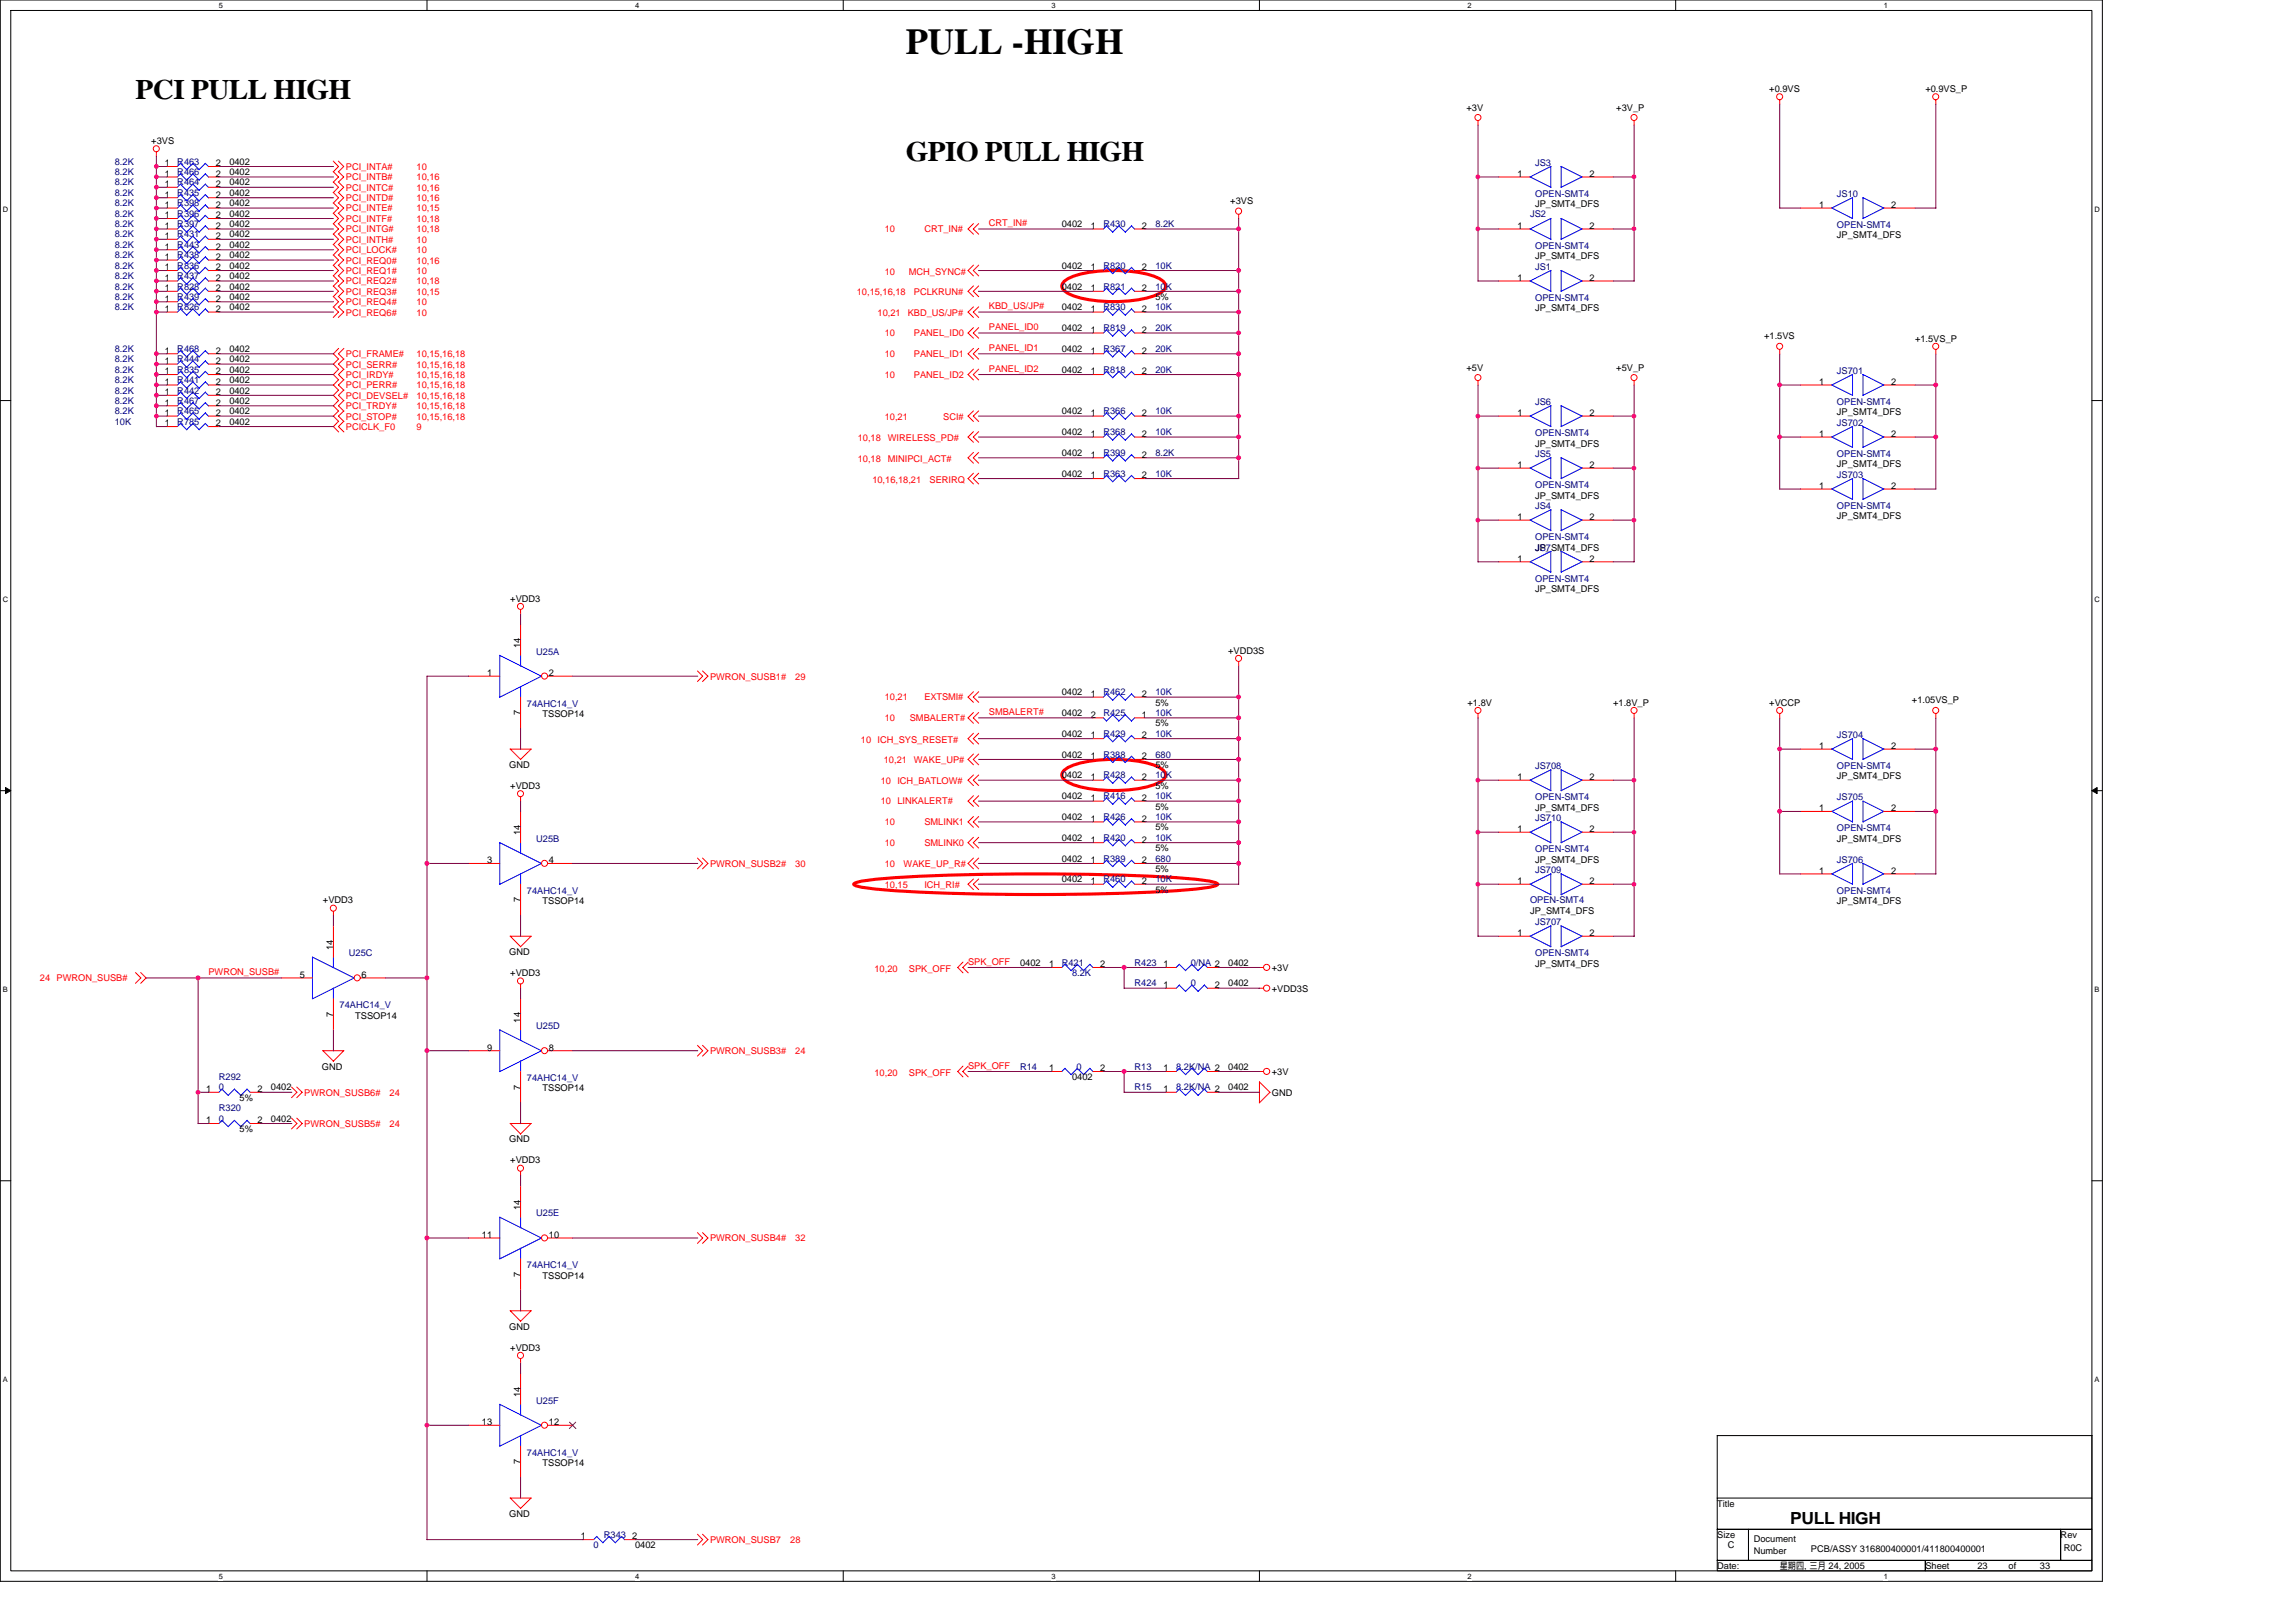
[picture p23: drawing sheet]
<svg xmlns="http://www.w3.org/2000/svg" width="297mm" height="210mm" viewBox="0 0 297 210" stroke-linecap="round" stroke-linejoin="round" font-family="sans-serif">
<defs><g id="words">
<text font-size="4.7" x="117.2" y="7">PULL -HIGH</text>
<g font-size="3.6">
<text x="17.5" y="12.8">PCI PULL HIGH</text>
<text x="117.2" y="20.8">GPIO PULL HIGH</text>
</g>
<text font-size="2.2" x="231.6" y="197.2">PULL HIGH</text>
<g font-size="1.2">
<text x="228.9" y="11.9">+0.9VS</text>
<text x="249.1" y="11.9">+0.9VS_P</text>
<text x="189.7" y="14.3">+3V</text>
<text x="209.1" y="14.3">+3V_P</text>
<text x="19.6" y="18.6">+3VS</text>
<text x="21.3" y="22.9">1</text>
<text x="21.3" y="21.5">1</text>
<text x="27.9" y="22.9">2</text>
<text x="27.9" y="21.5">2</text>
<text x="29.7" y="22.6">0402</text>
<text x="29.7" y="21.3">0402</text>
<text x="196.3" y="22.9">1</text>
<text x="205.6" y="22.9">2</text>
<text x="21.3" y="26.9">1</text>
<text x="21.3" y="28.3">1</text>
<text x="21.3" y="24.2">1</text>
<text x="21.3" y="25.6">1</text>
<text x="21.3" y="29.6">1</text>
<text x="27.9" y="26.9">2</text>
<text x="27.9" y="28.3">2</text>
<text x="27.9" y="24.2">2</text>
<text x="27.9" y="25.6">2</text>
<text x="27.9" y="29.6">2</text>
<text x="29.7" y="26.7">0402</text>
<text x="29.7" y="28">0402</text>
<text x="29.7" y="24">0402</text>
<text x="29.7" y="25.3">0402</text>
<text x="29.7" y="29.4">0402</text>
<text x="137.4" y="29.4">0402</text>
<text x="141.1" y="29.6">1</text>
<text x="147.7" y="29.6">2</text>
<text x="159.2" y="26.4">+3VS</text>
<text x="196.3" y="29.6">1</text>
<text x="198.6" y="26.8">JP_SMT4_DFS</text>
<text x="205.6" y="29.6">2</text>
<text x="235.3" y="26.9">1</text>
<text x="244.7" y="26.9">2</text>
<text x="21.3" y="32.3">1</text>
<text x="21.3" y="30.9">1</text>
<text x="21.3" y="35">1</text>
<text x="21.3" y="33.6">1</text>
<text x="27.9" y="32.3">2</text>
<text x="27.9" y="30.9">2</text>
<text x="27.9" y="35">2</text>
<text x="27.9" y="33.6">2</text>
<text x="29.7" y="32.1">0402</text>
<text x="29.7" y="30.7">0402</text>
<text x="29.7" y="34.8">0402</text>
<text x="29.7" y="33.4">0402</text>
<text x="137.4" y="34.8">0402</text>
<text x="141.1" y="35">1</text>
<text x="147.7" y="35">2</text>
<text x="198.6" y="33.5">JP_SMT4_DFS</text>
<text x="237.7" y="30.9">JP_SMT4_DFS</text>
<text x="21.3" y="37.7">1</text>
<text x="21.3" y="36.3">1</text>
<text x="21.3" y="39">1</text>
<text x="21.3" y="40.4">1</text>
<text x="27.9" y="37.7">2</text>
<text x="27.9" y="36.3">2</text>
<text x="27.9" y="39">2</text>
<text x="27.9" y="40.4">2</text>
<text x="29.7" y="37.5">0402</text>
<text x="29.7" y="36.1">0402</text>
<text x="29.7" y="38.8">0402</text>
<text x="29.7" y="40.2">0402</text>
<text x="137.4" y="40.2">0402</text>
<text x="137.4" y="37.5">0402</text>
<text x="141.1" y="40.4">1</text>
<text x="141.1" y="37.7">1</text>
<text x="147.7" y="40.4">2</text>
<text x="147.7" y="37.7">2</text>
<text x="149.5" y="38.8">5%</text>
<text x="196.3" y="36.3">1</text>
<text x="198.6" y="40.3">JP_SMT4_DFS</text>
<text x="205.6" y="36.3">2</text>
<text x="21.3" y="45.8">1</text>
<text x="21.3" y="47.1">1</text>
<text x="27.9" y="45.8">2</text>
<text x="27.9" y="47.1">2</text>
<text x="29.7" y="45.5">0402</text>
<text x="29.7" y="46.9">0402</text>
<text x="137.4" y="45.5">0402</text>
<text x="137.4" y="42.8">0402</text>
<text x="141.1" y="45.8">1</text>
<text x="141.1" y="43.1">1</text>
<text x="147.7" y="45.8">2</text>
<text x="147.7" y="43.1">2</text>
<text x="189.7" y="48">+5V</text>
<text x="209.1" y="48">+5V_P</text>
<text x="228.2" y="43.9">+1.5VS</text>
<text x="247.8" y="44.2">+1.5VS_P</text>
<text x="21.3" y="49.8">1</text>
<text x="21.3" y="52.5">1</text>
<text x="21.3" y="53.8">1</text>
<text x="21.3" y="48.5">1</text>
<text x="21.3" y="51.1">1</text>
<text x="27.9" y="49.8">2</text>
<text x="27.9" y="52.5">2</text>
<text x="27.9" y="53.8">2</text>
<text x="27.9" y="48.5">2</text>
<text x="27.9" y="51.1">2</text>
<text x="29.7" y="49.6">0402</text>
<text x="29.7" y="52.3">0402</text>
<text x="29.7" y="53.6">0402</text>
<text x="29.7" y="48.2">0402</text>
<text x="29.7" y="50.9">0402</text>
<text x="137.4" y="53.6">0402</text>
<text x="137.4" y="48.2">0402</text>
<text x="141.1" y="53.8">1</text>
<text x="141.1" y="48.5">1</text>
<text x="147.7" y="53.8">2</text>
<text x="147.7" y="48.5">2</text>
<text x="196.3" y="53.8">1</text>
<text x="205.6" y="53.8">2</text>
<text x="235.3" y="49.8">1</text>
<text x="237.7" y="53.7">JP_SMT4_DFS</text>
<text x="244.7" y="49.8">2</text>
<text x="21.3" y="55.2">1</text>
<text x="27.9" y="55.2">2</text>
<text x="29.7" y="54.9">0402</text>
<text x="137.4" y="59">0402</text>
<text x="137.4" y="56.3">0402</text>
<text x="141.1" y="59.2">1</text>
<text x="141.1" y="56.5">1</text>
<text x="147.7" y="59.2">2</text>
<text x="147.7" y="56.5">2</text>
<text x="198.6" y="57.8">JP_SMT4_DFS</text>
<text x="235.3" y="56.5">1</text>
<text x="244.7" y="56.5">2</text>
<text x="137.4" y="61.7">0402</text>
<text x="141.1" y="61.9">1</text>
<text x="147.7" y="61.9">2</text>
<text x="196.3" y="60.6">1</text>
<text x="198.6" y="64.5">JP_SMT4_DFS</text>
<text x="205.6" y="60.6">2</text>
<text x="235.3" y="63.3">1</text>
<text x="237.7" y="60.5">JP_SMT4_DFS</text>
<text x="244.7" y="63.3">2</text>
<text x="196.3" y="67.3">1</text>
<text x="198.6" y="71.2">JP_SMT4_DFS</text>
<text x="205.6" y="67.3">2</text>
<text x="237.7" y="67.2">JP_SMT4_DFS</text>
<text x="66" y="77.9">+VDD3</text>
<text x="196.3" y="72.7">1</text>
<text x="198.6" y="76.6">JP_SMT4_DFS</text>
<text x="205.6" y="72.7">2</text>
<text x="67.3" y="83.9" transform="rotate(-90 67.3 83.9)">14</text>
<text x="63" y="87.5">1</text>
<text x="71" y="87.5">2</text>
<text x="137.4" y="90">0402</text>
<text x="158.9" y="84.6">+VDD3S</text>
<text x="67.3" y="92.6" transform="rotate(-90 67.3 92.6)">7</text>
<text x="70.2" y="92.8">TSSOP14</text>
<text x="137.4" y="92.6">0402</text>
<text x="137.4" y="95.3">0402</text>
<text x="141.1" y="92.9">2</text>
<text x="141.1" y="95.6">1</text>
<text x="141.1" y="90.2">1</text>
<text x="147.7" y="92.9">1</text>
<text x="147.7" y="95.6">2</text>
<text x="147.7" y="90.2">2</text>
<text x="149.5" y="94">5%</text>
<text x="149.5" y="91.3">5%</text>
<text x="189.9" y="91.3">+1.8V</text>
<text x="208.7" y="91.3">+1.8V_P</text>
<text x="228.9" y="91.3">+VCCP</text>
<text x="247.4" y="91">+1.05VS_P</text>
<text x="65.9" y="99.4">GND</text>
<text x="137.4" y="100.7">0402</text>
<text x="137.4" y="98">0402</text>
<text x="141.1" y="100.9">1</text>
<text x="141.1" y="98.3">1</text>
<text x="147.7" y="100.9">2</text>
<text x="147.7" y="98.3">2</text>
<text x="149.5" y="99.4">5%</text>
<text x="196.3" y="100.9">1</text>
<text x="205.6" y="100.9">2</text>
<text x="235.3" y="96.9">1</text>
<text x="237.7" y="100.9">JP_SMT4_DFS</text>
<text x="244.7" y="96.9">2</text>
<text x="66" y="102.1">+VDD3</text>
<text x="137.4" y="103.4">0402</text>
<text x="137.4" y="106.1">0402</text>
<text x="141.1" y="103.7">1</text>
<text x="141.1" y="106.3">1</text>
<text x="147.7" y="103.7">2</text>
<text x="147.7" y="106.3">2</text>
<text x="149.5" y="104.8">5%</text>
<text x="149.5" y="102.1">5%</text>
<text x="149.5" y="107.5">5%</text>
<text x="196.3" y="107.7">1</text>
<text x="198.6" y="104.9">JP_SMT4_DFS</text>
<text x="205.6" y="107.7">2</text>
<text x="235.3" y="105">1</text>
<text x="244.7" y="105">2</text>
<text x="63" y="111.7">3</text>
<text x="67.3" y="108.1" transform="rotate(-90 67.3 108.1)">14</text>
<text x="71" y="111.7">4</text>
<text x="137.4" y="111.5">0402</text>
<text x="137.4" y="108.8">0402</text>
<text x="141.1" y="111.7">1</text>
<text x="141.1" y="109">1</text>
<text x="147.7" y="111.7">2</text>
<text x="147.7" y="109">2</text>
<text x="149.5" y="112.8">5%</text>
<text x="149.5" y="110.2">5%</text>
<text x="198.6" y="111.6">JP_SMT4_DFS</text>
<text x="235.3" y="113.1">1</text>
<text x="237.7" y="108.9">JP_SMT4_DFS</text>
<text x="244.7" y="113.1">2</text>
<text x="41.8" y="116.9">+VDD3</text>
<text x="67.3" y="116.8" transform="rotate(-90 67.3 116.8)">7</text>
<text x="70.2" y="117">TSSOP14</text>
<text x="137.4" y="114.2">0402</text>
<text x="141.1" y="114.4">1</text>
<text x="147.7" y="114.4">2</text>
<text x="149.5" y="115.5">5%</text>
<text x="196.3" y="114.4">1</text>
<text x="197.9" y="118.2">JP_SMT4_DFS</text>
<text x="205.6" y="114.4">2</text>
<text x="237.7" y="117">JP_SMT4_DFS</text>
<text x="43.1" y="122.9" transform="rotate(-90 43.1 122.9)">14</text>
<text x="65.9" y="123.6">GND</text>
<text x="132" y="125">0402</text>
<text x="135.7" y="125.2">1</text>
<text x="142.3" y="125.2">2</text>
<text x="150.5" y="125.2">1</text>
<text x="158.9" y="125">0402</text>
<text x="164.5" y="125.6">+3V</text>
<text x="196.3" y="121.1">1</text>
<text x="198.6" y="125.1">JP_SMT4_DFS</text>
<text x="205.6" y="121.1">2</text>
<text x="38.8" y="126.5">5</text>
<text x="43.1" y="131.6" transform="rotate(-90 43.1 131.6)">7</text>
<text x="45.9" y="131.8">TSSOP14</text>
<text x="46.8" y="126.5">6</text>
<text x="66" y="126.3">+VDD3</text>
<text x="150.5" y="127.9">1</text>
<text x="157.2" y="127.9">2</text>
<text x="158.9" y="127.7">0402</text>
<text x="164.5" y="128.3">+VDD3S</text>
<text x="63" y="136">9</text>
<text x="67.3" y="132.3" transform="rotate(-90 67.3 132.3)">14</text>
<text x="71" y="136">8</text>
<text x="26.7" y="141.3">1</text>
<text x="31" y="142.5">5%</text>
<text x="33.3" y="141.3">2</text>
<text x="35" y="141.1">0402</text>
<text x="41.7" y="138.4">GND</text>
<text x="67.3" y="141" transform="rotate(-90 67.3 141)">7</text>
<text x="70.2" y="141.2">TSSOP14</text>
<text x="135.7" y="138.6">1</text>
<text x="138.7" y="139.8">0402</text>
<text x="142.3" y="138.6">2</text>
<text x="150.5" y="138.6">1</text>
<text x="150.5" y="141.3">1</text>
<text x="158.9" y="138.4">0402</text>
<text x="158.9" y="141.1">0402</text>
<text x="164.5" y="139.1">+3V</text>
<text x="164.5" y="141.8">GND</text>
<text x="26.7" y="145.4">1</text>
<text x="31" y="146.5">5%</text>
<text x="33.3" y="145.4">2</text>
<text x="35" y="145.2">0402</text>
<text x="65.9" y="147.8">GND</text>
<text x="66" y="150.5">+VDD3</text>
<text x="62.4" y="160.2">11</text>
<text x="67.3" y="156.6" transform="rotate(-90 67.3 156.6)">14</text>
<text x="71" y="160.2">10</text>
<text x="67.3" y="165.2" transform="rotate(-90 67.3 165.2)">7</text>
<text x="70.2" y="165.5">TSSOP14</text>
<text x="65.9" y="172.1">GND</text>
<text x="66" y="174.8">+VDD3</text>
<text x="62.4" y="184.4">13</text>
<text x="67.3" y="180.8" transform="rotate(-90 67.3 180.8)">14</text>
<text x="71" y="184.4">12</text>
<text x="67.3" y="189.5" transform="rotate(-90 67.3 189.5)">7</text>
<text x="70.2" y="189.7">TSSOP14</text>
<text x="65.9" y="196.3">GND</text>
<text x="222.2" y="195">Title</text>
<text x="75.2" y="199.2">1</text>
<text x="81.8" y="199.2">2</text>
<text x="82.2" y="200.3">0402</text>
<text x="222.2" y="199">Size</text>
<text x="222.2" y="203">Date:</text>
<text x="223.5" y="200.3">C</text>
<text x="226.9" y="199.5">Document</text>
<text x="226.9" y="201.1">Number</text>
<text x="230.2" y="203">星期四, 三月 24, 2005</text>
<text x="234.3" y="200.9">PCB/ASSY 316800400001/411800400001</text>
<text x="249.1" y="203">Sheet</text>
<text x="255.8" y="203">23</text>
<text x="259.9" y="203">of</text>
<text x="263.9" y="203">33</text>
<text x="266.6" y="199">Rev</text>
<text x="267" y="200.7">R0C</text>
</g>
<g font-size="1.2" fill="#000080">
<text x="14.9" y="22.6">8.2K</text>
<text x="14.9" y="21.3">8.2K</text>
<text x="22.9" y="22.6">R466</text>
<text x="22.9" y="21.3">R463</text>
<text x="198.6" y="21.4">JS3</text>
<text x="14.9" y="26.7">8.2K</text>
<text x="14.9" y="28">8.2K</text>
<text x="14.9" y="24">8.2K</text>
<text x="14.9" y="25.3">8.2K</text>
<text x="14.9" y="29.4">8.2K</text>
<text x="22.9" y="26.7">R398</text>
<text x="22.9" y="28">R396</text>
<text x="22.9" y="24">R464</text>
<text x="22.9" y="25.3">R435</text>
<text x="22.9" y="29.4">R397</text>
<text x="142.7" y="29.4">R430</text>
<text x="149.5" y="29.4">8.2K</text>
<text x="197.9" y="28">JS2</text>
<text x="198.6" y="25.5">OPEN-SMT4</text>
<text x="237.7" y="25.5">JS10</text>
<text x="237.7" y="29.5">OPEN-SMT4</text>
<text x="14.9" y="32.1">8.2K</text>
<text x="14.9" y="30.7">8.2K</text>
<text x="14.9" y="34.8">8.2K</text>
<text x="14.9" y="33.4">8.2K</text>
<text x="22.9" y="32.1">R443</text>
<text x="22.9" y="30.7">R431</text>
<text x="22.9" y="34.8">R836</text>
<text x="22.9" y="33.4">R438</text>
<text x="142.7" y="34.8">R820</text>
<text x="149.5" y="34.8">10K</text>
<text x="198.6" y="32.2">OPEN-SMT4</text>
<text x="198.6" y="34.9">JS1</text>
<text x="14.9" y="37.5">8.2K</text>
<text x="14.9" y="36.1">8.2K</text>
<text x="14.9" y="38.8">8.2K</text>
<text x="14.9" y="40.2">8.2K</text>
<text x="22.9" y="37.5">R828</text>
<text x="22.9" y="36.1">R437</text>
<text x="22.9" y="38.8">R439</text>
<text x="22.9" y="40.2">R826</text>
<text x="142.7" y="40.2">R830</text>
<text x="142.7" y="37.5">R821</text>
<text x="149.5" y="40.2">10K</text>
<text x="149.5" y="37.5">10K</text>
<text x="198.6" y="38.9">OPEN-SMT4</text>
<text x="14.9" y="45.5">8.2K</text>
<text x="14.9" y="46.9">8.2K</text>
<text x="22.9" y="45.5">R468</text>
<text x="22.9" y="46.9">R444</text>
<text x="142.7" y="45.5">R367</text>
<text x="142.7" y="42.8">R819</text>
<text x="149.5" y="45.5">20K</text>
<text x="149.5" y="42.8">20K</text>
<text x="14.9" y="49.6">8.2K</text>
<text x="14.9" y="52.3">8.2K</text>
<text x="14.9" y="53.6">8.2K</text>
<text x="14.9" y="48.2">8.2K</text>
<text x="14.9" y="50.9">8.2K</text>
<text x="22.9" y="49.6">R441</text>
<text x="22.9" y="52.3">R467</text>
<text x="22.9" y="53.6">R465</text>
<text x="22.9" y="48.2">R835</text>
<text x="22.9" y="50.9">R442</text>
<text x="142.7" y="53.6">R366</text>
<text x="142.7" y="48.2">R818</text>
<text x="149.5" y="53.6">10K</text>
<text x="149.5" y="48.2">20K</text>
<text x="198.6" y="52.4">JS6</text>
<text x="237.7" y="48.4">JS701</text>
<text x="237.7" y="52.4">OPEN-SMT4</text>
<text x="14.9" y="54.9">10K</text>
<text x="22.9" y="54.9">R785</text>
<text x="142.7" y="59">R399</text>
<text x="142.7" y="56.3">R368</text>
<text x="149.5" y="59">8.2K</text>
<text x="149.5" y="56.3">10K</text>
<text x="198.6" y="56.4">OPEN-SMT4</text>
<text x="198.6" y="59.1">JS5</text>
<text x="237.7" y="55.1">JS702</text>
<text x="237.7" y="59.1">OPEN-SMT4</text>
<text x="142.7" y="61.7">R363</text>
<text x="149.5" y="61.7">10K</text>
<text x="198.6" y="63.2">OPEN-SMT4</text>
<text x="198.6" y="65.9">JS4</text>
<text x="237.7" y="61.8">JS703</text>
<text x="237.7" y="65.9">OPEN-SMT4</text>
<text x="198.6" y="69.9">OPEN-SMT4</text>
<text x="198.6" y="71.2">JS7</text>
<text x="198.6" y="75.3">OPEN-SMT4</text>
<text x="69.4" y="84.7">U25A</text>
<text x="142.7" y="90">R462</text>
<text x="149.5" y="90">10K</text>
<text x="68.2" y="91.4">74AHC14_V</text>
<text x="142.7" y="92.6">R425</text>
<text x="142.7" y="95.3">R429</text>
<text x="149.5" y="92.6">10K</text>
<text x="149.5" y="95.3">10K</text>
<text x="237.7" y="95.5">JS704</text>
<text x="142.7" y="100.7">R428</text>
<text x="142.7" y="98">R388</text>
<text x="149.5" y="100.7">10K</text>
<text x="149.5" y="98">680</text>
<text x="198.6" y="99.5">JS708</text>
<text x="237.7" y="99.5">OPEN-SMT4</text>
<text x="142.7" y="103.4">R416</text>
<text x="142.7" y="106.1">R426</text>
<text x="149.5" y="103.4">10K</text>
<text x="149.5" y="106.1">10K</text>
<text x="198.6" y="103.5">OPEN-SMT4</text>
<text x="198.6" y="106.3">JS710</text>
<text x="237.7" y="103.5">JS705</text>
<text x="237.7" y="107.6">OPEN-SMT4</text>
<text x="69.4" y="108.9">U25B</text>
<text x="142.7" y="111.5">R389</text>
<text x="142.7" y="108.8">R420</text>
<text x="149.5" y="111.5">680</text>
<text x="149.5" y="108.8">10K</text>
<text x="198.6" y="110.3">OPEN-SMT4</text>
<text x="198.6" y="113">JS709</text>
<text x="237.7" y="111.6">JS706</text>
<text x="68.2" y="115.7">74AHC14_V</text>
<text x="142.7" y="114.2">R460</text>
<text x="149.5" y="114.2">10K</text>
<text x="197.9" y="116.9">OPEN-SMT4</text>
<text x="198.6" y="119.7">JS707</text>
<text x="237.7" y="115.7">OPEN-SMT4</text>
<text x="45.1" y="123.7">U25C</text>
<text x="137.4" y="125">R421</text>
<text x="146.8" y="125">R423</text>
<text x="154" y="125">0/NA 2</text>
<text x="198.6" y="123.7">OPEN-SMT4</text>
<text x="43.9" y="130.5">74AHC14_V</text>
<text x="138.7" y="126.3">8.2K</text>
<text x="146.8" y="127.7">R424</text>
<text x="154" y="127.7">0</text>
<text x="69.4" y="133.2">U25D</text>
<text x="28.3" y="143.8">R320</text>
<text x="28.3" y="139.8">R292</text>
<text x="28.3" y="141.1">0</text>
<text x="68.2" y="139.9">74AHC14_V</text>
<text x="132" y="138.4">R14</text>
<text x="139.3" y="138.4">0</text>
<text x="146.8" y="138.4">R13</text>
<text x="146.8" y="141.1">R15</text>
<text x="152.2" y="138.4">8.2K/NA 2</text>
<text x="152.2" y="141.1">8.2K/NA 2</text>
<text x="28.3" y="145.2">0</text>
<text x="69.4" y="157.4">U25E</text>
<text x="68.2" y="164.1">74AHC14_V</text>
<text x="69.4" y="181.6">U25F</text>
<text x="68.2" y="188.4">74AHC14_V</text>
<text x="76.8" y="200.3">0</text>
<text x="78.1" y="199">R343</text>
</g>
<g font-size="1.2" fill="#f00">
<text x="44.7" y="22">PCI_INTA#</text>
<text x="44.7" y="23.3">PCI_INTB#</text>
<text x="53.9" y="22">10</text>
<text x="53.9" y="23.3">10,16</text>
<text x="44.7" y="24.7">PCI_INTC#</text>
<text x="44.7" y="26">PCI_INTD#</text>
<text x="44.7" y="27.4">PCI_INTE#</text>
<text x="44.7" y="28.7">PCI_INTF#</text>
<text x="53.9" y="24.7">10,16</text>
<text x="53.9" y="26">10,16</text>
<text x="53.9" y="27.4">10,15</text>
<text x="53.9" y="28.7">10,18</text>
<text x="127.9" y="29.3">CRT_IN#</text>
<text x="44.7" y="32.7">PCI_LOCK#</text>
<text x="44.7" y="35.4">PCI_REQ1#</text>
<text x="44.7" y="34.1">PCI_REQ0#</text>
<text x="44.7" y="30.1">PCI_INTG#</text>
<text x="44.7" y="31.4">PCI_INTH#</text>
<text x="53.9" y="32.7">10</text>
<text x="53.9" y="35.4">10</text>
<text x="53.9" y="34.1">10,16</text>
<text x="53.9" y="31.4">10</text>
<text x="53.9" y="30.1">10,18</text>
<text x="114.5" y="35.6">10</text>
<text x="114.5" y="30.1">10</text>
<text x="117.6" y="35.6">MCH_SYNC#</text>
<text x="119.6" y="30.1">CRT_IN#</text>
<text x="44.7" y="38.1">PCI_REQ3#</text>
<text x="44.7" y="36.8">PCI_REQ2#</text>
<text x="44.7" y="39.5">PCI_REQ4#</text>
<text x="44.7" y="40.8">PCI_REQ6#</text>
<text x="53.9" y="38.1">10,15</text>
<text x="53.9" y="36.8">10,18</text>
<text x="53.9" y="39.5">10</text>
<text x="53.9" y="40.8">10</text>
<text x="110.8" y="38.1">10,15,16,18</text>
<text x="113.5" y="40.8">10,21</text>
<text x="117.4" y="40.8">KBD_US/JP#</text>
<text x="118.2" y="38.1">PCLKRUN#</text>
<text x="127.9" y="40">KBD_US/JP#</text>
<text x="44.7" y="47.6">PCI_SERR#</text>
<text x="44.7" y="46.2">PCI_FRAME#</text>
<text x="53.9" y="47.6">10,15,16,18</text>
<text x="53.9" y="46.2">10,15,16,18</text>
<text x="114.5" y="43.5">10</text>
<text x="114.5" y="46.2">10</text>
<text x="118.2" y="43.5">PANEL_ID0</text>
<text x="118.2" y="46.2">PANEL_ID1</text>
<text x="127.9" y="42.7">PANEL_ID0</text>
<text x="127.9" y="45.4">PANEL_ID1</text>
<text x="44.7" y="52.9">PCI_TRDY#</text>
<text x="44.7" y="51.6">PCI_DEVSEL#</text>
<text x="44.7" y="50.2">PCI_PERR#</text>
<text x="44.7" y="48.9">PCI_IRDY#</text>
<text x="53.9" y="51.6">10,15,16,18</text>
<text x="53.9" y="50.2">10,15,16,18</text>
<text x="53.9" y="52.9">10,15,16,18</text>
<text x="53.9" y="48.9">10,15,16,18</text>
<text x="114.5" y="48.9">10</text>
<text x="118.2" y="48.9">PANEL_ID2</text>
<text x="127.9" y="48.1">PANEL_ID2</text>
<text x="44.7" y="55.6">PCICLK_F0</text>
<text x="44.7" y="54.3">PCI_STOP#</text>
<text x="53.9" y="55.6">9</text>
<text x="53.9" y="54.3">10,15,16,18</text>
<text x="111" y="57.1">10,18</text>
<text x="111" y="59.8">10,18</text>
<text x="114.5" y="54.3">10,21</text>
<text x="114.9" y="57.1">WIRELESS_PD#</text>
<text x="114.9" y="59.8">MINIPCI_ACT#</text>
<text x="122" y="54.3">SCI#</text>
<text x="112.9" y="62.5">10,16,18,21</text>
<text x="120.3" y="62.5">SERIRQ</text>
<text x="91.9" y="87.9">PWRON_SUSB1#</text>
<text x="102.9" y="87.9">29</text>
<text x="114.5" y="93.3">10</text>
<text x="114.5" y="90.6">10,21</text>
<text x="117.7" y="93.3">SMBALERT#</text>
<text x="119.6" y="90.6">EXTSMI#</text>
<text x="127.9" y="92.5">SMBALERT#</text>
<text x="111.4" y="96.2">10 ICH_SYS_RESET#</text>
<text x="113.9" y="101.4">10 ICH_BATLOW#</text>
<text x="114.3" y="98.7">10,21</text>
<text x="118.2" y="98.7">WAKE_UP#</text>
<text x="113.9" y="104.1">10 LINKALERT#</text>
<text x="114.5" y="106.8">10</text>
<text x="119.6" y="106.8">SMLINK1</text>
<text x="91.9" y="112.2">PWRON_SUSB2#</text>
<text x="102.9" y="112.2">30</text>
<text x="114.5" y="112.2">10</text>
<text x="114.5" y="109.5">10</text>
<text x="116.9" y="112.2">WAKE_UP_R#</text>
<text x="119.6" y="109.5">SMLINK0</text>
<text x="114.5" y="114.9">10,15</text>
<text x="119.6" y="114.9">ICH_RI#</text>
<text x="113.1" y="125.8">10,20</text>
<text x="117.6" y="125.8">SPK_OFF</text>
<text x="125.2" y="124.8">SPK_OFF</text>
<text x="5.2" y="127">24 PWRON_SUSB#</text>
<text x="27" y="126.2">PWRON_SUSB#</text>
<text x="91.9" y="136.4">PWRON_SUSB3#</text>
<text x="102.9" y="136.4">24</text>
<text x="39.4" y="141.8">PWRON_SUSB6#</text>
<text x="50.4" y="141.8">24</text>
<text x="113.1" y="139.2">10,20</text>
<text x="117.6" y="139.2">SPK_OFF</text>
<text x="125.2" y="138.3">SPK_OFF</text>
<text x="39.4" y="145.8">PWRON_SUSB5#</text>
<text x="50.4" y="145.8">24</text>
<text x="91.9" y="160.6">PWRON_SUSB4#</text>
<text x="102.9" y="160.6">32</text>
<text x="91.9" y="199.7">PWRON_SUSB7</text>
<text x="102.2" y="199.7">28</text>
</g>
<g font-size="1">
<text x="28.3" y="1">5</text>
<text x="82.2" y="1">4</text>
<text x="136" y="1">3</text>
<text x="189.9" y="1">2</text>
<text x="243.7" y="1">1</text>
<text x=".4" y="27.4">D</text>
<text x="271" y="27.4">D</text>
<text x=".4" y="77.9">C</text>
<text x="271" y="77.9">C</text>
<text x=".4" y="128.4">B</text>
<text x="271" y="128.4">B</text>
<text x=".4" y="178.9">A</text>
<text x="271" y="178.9">A</text>
<text x="28.3" y="204.3">5</text>
<text x="82.2" y="204.3">4</text>
<text x="136" y="204.3">3</text>
<text x="189.9" y="204.3">2</text>
<text x="243.7" y="204.3">1</text>
</g>
</g></defs>
<path d="M0 0h272v204.6h-272zM1.4 1.4h269.2v201.9h-269.2z" fill="none" stroke="#000" stroke-width=".13"/>
<g fill="#fff">
<path d="M28.3 .1h.5v1.1h-.5z"/>
<path d="M28.3 203.4h.5v1.1h-.5z"/>
</g>
<path d="M55.2 0v1.4M55.2 203.3v1.3" fill="none" stroke="#000" stroke-width=".13"/>
<g fill="#fff">
<path d="M82.2 .1h.5v1.1h-.5z"/>
<path d="M82.2 203.4h.5v1.1h-.5z"/>
</g>
<path d="M109.1 0v1.4M109.1 203.3v1.3" fill="none" stroke="#000" stroke-width=".13"/>
<g fill="#fff">
<path d="M136 .1h.5v1.1h-.5z"/>
<path d="M136 203.4h.5v1.1h-.5z"/>
</g>
<path d="M162.9 0v1.4M162.9 203.3v1.3" fill="none" stroke="#000" stroke-width=".13"/>
<g fill="#fff">
<path d="M189.9 .1h.5v1.1h-.5z"/>
<path d="M189.9 203.4h.5v1.1h-.5z"/>
</g>
<path d="M216.8 0v1.4M216.8 203.3v1.3" fill="none" stroke="#000" stroke-width=".13"/>
<g fill="#fff">
<path d="M243.7 .1h.5v1.1h-.5z"/>
<path d="M243.7 203.4h.5v1.1h-.5z"/>
<path d="M.4 26.6h.7v1h-.7z"/>
<path d="M271 26.6h.6v1h-.6z"/>
<path d="M.4 77.1h.7v1h-.7z"/>
<path d="M271 77.1h.6v1h-.6z"/>
</g>
<path d="M0 51.8h1.4M270.6 51.8h1.4" fill="none" stroke="#000" stroke-width=".13"/>
<g fill="#fff">
<path d="M.4 127.6h.6v1h-.6z"/>
<path d="M271 127.6h.6v1h-.6z"/>
</g>
<path d="M0 102.3h1.4M270.6 102.3h1.4" fill="none" stroke="#000" stroke-width=".13"/>
<path d="M.7 101.9l.7 .4-.7 .4zM270.6 102.3l.7-.4v.8z" fill="#000" stroke="#000" stroke-width=".13"/>
<g fill="#fff">
<path d="M.4 178h.6v1.1h-.6z"/>
<path d="M271 178h.6v1.1h-.6z"/>
</g>
<path d="M0 152.8h1.4M270.6 152.8h1.4M222.2 193.9h48.4v4h-48.4zM222.2 197.9h4v4h-4zM222.2 185.8v8.1M222.2 185.8h48.5M226.2 197.9h40.4v4h-40.4zM266.6 197.9h4v4h-4zM270.6 185.8v8.1M222.2 201.9h26.9v1.4h-26.9zM249.1 201.9h21.5v1.4h-21.5z" fill="none" stroke="#000" stroke-width=".13"/>
<path d="M137.8 36.3a10.1 10.1 0 0 1 5.1-1.3 16.3 16.3 0 0 1 7 1l.5 .3 .3 .4 .1 .3a1.94 1.94 0 0 1-1.6 1.3 18.7 18.7 0 0 1-10.3 0 1.93 1.93 0 0 1-1.5-1.3l.1-.3zM137.8 99.6a10.1 10.1 0 0 1 5.1-1.3 16.3 16.3 0 0 1 7 1l.5 .3 .3 .3 .1 .4a1.94 1.94 0 0 1-1.6 1.3 18.7 18.7 0 0 1-10.3 0 1.93 1.93 0 0 1-1.5-1.3l.1-.4zM110.6 114.3a25.2 25.2 0 0 1 5.9-.8 325.7 325.7 0 0 1 37.8 .3 12 12 0 0 1 3.1 .5l.1 .1a3.6 3.6 0 0 1-2.1 .6 274.1 274.1 0 0 1-31.1 .6 98.9 98.9 0 0 1-13.3-.9l-.6-.3z" fill="none" stroke="#f00" stroke-width=".4"/>
<g fill="none" stroke="#f00" stroke-width=".13">
<path d="M20.2 19.7v.5M191.2 15.6v.6M211.4 15.6v.6M230.2 12.9v.6M250.4 12.9v.6M21.6 32.3h1.3M21.6 37.7h1.3M21.6 36.4h1.3M21.6 31h1.3M21.6 35h1.3M21.6 26.9h1.3M21.6 22.9h1.3"/>
<path d="M21.6 33.7h1.3M21.6 39.1h1.3M21.6 29.6h1.3M21.6 28.3h1.3M21.6 21.5h1.3M21.6 24.2h1.3M21.6 25.6h1.3M27 32.3h1.3M27 37.7h1.3M27 36.4h1.3M27 31h1.3M27 35h1.3"/>
<path d="M27 26.9h1.3M27 22.9h1.3M27 33.7h1.3M27 39.1h1.3M27 29.6h1.3M27 28.3h1.3M27 21.5h1.3M27 24.2h1.3M27 25.6h1.3M43.1 31.6l.7 .7-.7 .7M43.1 34.3l.7 .7-.7 .7M43.1 33l.7 .7-.7 .7"/>
<path d="M43.1 37l.7 .7-.7 .7M43.1 35.7l.7 .7-.7 .6M43.1 20.8l.7 .7-.7 .7M43.1 22.2l.7 .7-.7 .7M43.1 23.5l.7 .7-.7 .7M43.1 24.9l.7 .7-.7 .7M43.1 26.2l.7 .7-.7 .7M43.1 27.6l.7 .7-.7 .7M43.1 28.9l.7 .7-.7 .7M43.1 30.3l.7 .7-.7 .7M43.1 38.4l.7 .7-.7 .7M43.1 39.7l.7 .7-.7 .7"/>
<path d="M43.8 31.6l.7 .7-.7 .7M43.8 34.3l.7 .7-.7 .7M43.8 33l.7 .7-.7 .7M43.8 37l.7 .7-.7 .7M43.8 35.7l.7 .7-.7 .6M43.8 20.8l.7 .7-.7 .7M43.8 22.2l.7 .7-.7 .7M43.8 23.5l.7 .7-.7 .7M43.8 24.9l.7 .7-.7 .7M43.8 26.2l.7 .7-.7 .7M43.8 27.6l.7 .7-.7 .7M43.8 28.9l.7 .7-.7 .7"/>
<path d="M43.8 30.3l.7 .7-.7 .7M43.8 38.4l.7 .7-.7 .7M43.8 39.7l.7 .7-.7 .7M125.9 28.9l-.7 .7 .7 .7M125.9 39.7l-.7 .7 .7 .7M125.9 34.3l-.7 .7 .7 .7M125.9 37l-.7 .7 .7 .7M126.6 28.9l-.7 .7 .7 .7M126.6 39.7l-.7 .7 .7 .7M126.6 34.3l-.7 .7 .7 .7M126.6 37l-.7 .7 .7 .7M141.4 37.7h1.3"/>
<path d="M141.4 35h1.3M141.4 29.6h1.3M146.8 37.7h1.3M146.8 35h1.3M146.8 29.6h1.3M160.2 27.7v.6M193.9 36.4h4M193.9 22.9h4M193.9 29.6h4M204.7 36.4h4M204.7 22.9h4M204.7 29.6h4"/>
<path d="M232.9 26.9h4.1M243.7 26.9h4.1M21.6 53.8h1.3M21.6 49.8h1.3M21.6 45.8h1.3M21.6 40.4h1.3M21.6 52.5h1.3M21.6 55.2h1.3M21.6 47.1h1.3M21.6 48.5h1.3M21.6 51.2h1.3M27 53.8h1.3"/>
<path d="M27 49.8h1.3M27 45.8h1.3M27 40.4h1.3M27 52.5h1.3M27 55.2h1.3M27 47.1h1.3M27 48.5h1.3M27 51.2h1.3M43.8 54.5l-.7 .7 .7 .7M43.8 53.2l-.7 .6 .7 .7M43.8 51.8l-.7 .7 .7 .7M43.8 50.5l-.7 .7 .7 .7"/>
<path d="M43.8 49.1l-.7 .7 .7 .7M43.8 47.8l-.7 .7 .7 .7M43.8 46.4l-.7 .7 .7 .7M43.8 45.1l-.7 .7 .7 .7M44.5 54.5l-.7 .7 .7 .7M44.5 53.2l-.7 .6 .7 .7M44.5 51.8l-.7 .7 .7 .7M44.5 50.5l-.7 .7 .7 .7M44.5 49.1l-.7 .7 .7 .7M44.5 47.8l-.7 .7 .7 .7M44.5 46.4l-.7 .7 .7 .7M44.5 45.1l-.7 .7 .7 .7"/>
<path d="M125.9 42.4l-.7 .7 .7 .7M125.9 45.1l-.7 .7 .7 .7M125.9 47.8l-.7 .7 .7 .7M125.9 53.2l-.7 .6 .7 .7M125.9 55.9l-.7 .7 .7 .6M125.9 58.5l-.7 .7 .7 .7M126.6 42.4l-.7 .7 .7 .7M126.6 45.1l-.7 .7 .7 .7M126.6 47.8l-.7 .7 .7 .7M126.6 53.2l-.7 .6 .7 .7M126.6 55.9l-.7 .7 .7 .6M126.6 58.5l-.7 .7 .7 .7"/>
<path d="M141.4 53.8h1.3M141.4 59.2h1.3M141.4 45.8h1.3M141.4 40.4h1.3M141.4 56.6h1.3M141.4 43.1h1.3M141.4 48.5h1.3M146.8 53.8h1.3M146.8 59.2h1.3M146.8 45.8h1.3M146.8 40.4h1.3M146.8 56.6h1.3"/>
<path d="M146.8 43.1h1.3M146.8 48.5h1.3M191.2 49.3v.5M193.9 53.8h4M204.7 53.8h4M211.4 49.3v.5M230.2 45.2v.6M232.9 49.8h4.1M232.9 56.6h4.1M243.7 49.8h4.1M243.7 56.6h4.1M250.4 45.2v.6"/>
<path d="M67.3 78.9v.6M125.9 61.2l-.7 .7 .7 .7M126.6 61.2l-.7 .7 .7 .7M141.4 61.9h1.3M146.8 61.9h1.3M193.9 60.6h4M193.9 67.3h4M193.9 72.7h4M204.7 60.6h4M204.7 67.3h4M204.7 72.7h4M232.9 63.3h4.1"/>
<path d="M243.7 63.3h4.1M60.6 87.5h4.1M66 96.9l1.3 1.4 1.4-1.4M66 96.9h2.7M67.3 80.8v4M67.3 90.2v4M70.9 87.5h3.2M90.2 86.8l.7 .7-.7 .7M90.9 86.8l.7 .7-.7 .7M125.9 92.2l-.7 .7 .7 .7M125.9 89.5l-.7 .7 .7 .7M125.9 94.9l-.7 .7 .7 .7"/>
<path d="M125.9 97.6l-.7 .7 .7 .7M126.6 92.2l-.7 .7 .7 .7M126.6 89.5l-.7 .7 .7 .7M126.6 94.9l-.7 .7 .7 .7M126.6 97.6l-.7 .7 .7 .7M141.4 92.9h1.3M141.4 98.3h1.3M141.4 95.6h1.3M141.4 90.2h1.3M146.8 92.9h1.3M146.8 98.3h1.3M146.8 95.6h1.3"/>
<path d="M146.8 90.2h1.3M160.2 85.6v.6M191.2 92.4v.5M211.4 92.4v.5M230.2 92.4v.5M232.9 96.9h4.1M243.7 96.9h4.1M250.4 92.4v.5M43.1 117.9v.6M43.1 119.8v4.1M60.6 111.7h4.1M67.3 103.1v.6"/>
<path d="M67.3 105v4.1M67.3 114.4v4.1M70.9 111.7h3.2M90.2 111l.7 .7-.7 .7M90.9 111l.7 .7-.7 .7M125.9 105.7l-.7 .7 .7 .7M125.9 103l-.7 .7 .7 .7M125.9 100.3l-.7 .7 .7 .7M125.9 108.4l-.7 .7 .7 .6M125.9 111l-.7 .7 .7 .7M125.9 113.7l-.7 .7 .7 .7M126.6 105.7l-.7 .7 .7 .7"/>
<path d="M126.6 103l-.7 .7 .7 .7M126.6 100.3l-.7 .7 .7 .7M126.6 108.4l-.7 .7 .7 .6M126.6 111l-.7 .7 .7 .7M126.6 113.7l-.7 .7 .7 .7M141.4 101h1.3M141.4 114.4h1.3M141.4 103.7h1.3M141.4 111.7h1.3M141.4 106.4h1.3M141.4 109.1h1.3M146.8 101h1.3"/>
<path d="M146.8 114.4h1.3M146.8 103.7h1.3M146.8 111.7h1.3M146.8 106.4h1.3M146.8 109.1h1.3M193.9 101h4M193.9 114.4h4M193.9 107.7h4M204.7 101h4M204.7 114.4h4M204.7 107.7h4M232.9 105h4.1"/>
<path d="M232.9 113.1h4.1M243.7 105h4.1M243.7 113.1h4.1M17.5 125.9l.7 .7-.7 .7M18.2 125.9l.7 .7-.7 .7M36.4 126.6h4M41.8 136l1.3 1.3M41.8 136h2.7M43.1 129.2v4.1M44.5 136l-1.4 1.4M46.6 126.6h3.3M60.6 136h4.1"/>
<path d="M66 121.1l1.3 1.4M66 121.2h2.7M67.3 127.4v.5M67.3 129.2v4.1M67.3 138.7v4M68.7 121.2l-1.4 1.3M70.9 136h3.2M90.2 135.3l.7 .7-.7 .7M90.9 135.3l.7 .7-.7 .7M124.6 124.5l-.7 .7 .7 .7M124.6 138l-.7 .7 .7 .7M125.3 124.5l-.7 .7 .7 .7"/>
<path d="M125.3 138l-.7 .7 .7 .7M136 125.2h1.4M136 138.7h1.4M141.4 125.2h1.3M141.4 138.7h1.3M150.8 127.9h1.4M150.8 125.2h1.4M150.8 138.7h1.4M156.2 127.9h1.4M156.2 125.2h1.4M156.2 138.7h1.4M162.9 127.9h.6"/>
<path d="M162.9 125.2h.6M162.9 138.7h.6M162.9 140v2.7M193.9 121.2h4M204.7 121.2h4M27 145.4h1.3M27 141.4h1.3M32.4 145.4h1.3M32.4 141.4h1.3M37.7 140.7l.7 .7-.7 .6M37.7 144.7l.7 .7-.7 .7M38.4 140.7l.7 .7-.7 .6"/>
<path d="M38.4 144.7l.7 .7-.7 .7M66 145.4l1.3 1.3M66 145.4h2.7M67.3 151.6v.5M67.3 153.5v4M68.7 145.4l-1.4 1.4M90.2 159.5l.7 .7-.7 .7M90.9 159.5l.7 .7-.7 .7M150.8 141.4h1.4M156.2 141.4h1.4M162.9 140l1.4 1.4M164.3 141.4l-1.4 1.3"/>
<path d="M60.6 160.2h4.1M66 169.6l1.3 1.4 1.4-1.4M66 169.6h2.7M67.3 162.9v4M67.3 175.8v.6M67.3 177.7v4M70.9 160.2h3.2M60.6 184.4h4.1M66 193.8l1.3 1.4M66 193.9h2.7M67.3 187.1v4.1M68.7 193.9l-1.4 1.3"/>
<path d="M70.9 184.4h3.2M75.4 199.2h1.4M80.8 199.2h1.4M90.2 198.5l.7 .7-.7 .7M90.9 198.5l.7 .7-.7 .7"/>
<circle cx="20.2" cy="19.2" r=".39"/>
<circle cx="191.2" cy="15.2" r=".39"/>
<circle cx="211.4" cy="15.2" r=".39"/>
<circle cx="230.2" cy="12.5" r=".39"/>
<circle cx="250.4" cy="12.5" r=".39"/>
<circle cx="160.2" cy="27.3" r=".4"/>
<circle cx="191.2" cy="48.9" r=".39"/>
<circle cx="211.4" cy="48.9" r=".39"/>
<circle cx="230.2" cy="44.8" r=".39"/>
<circle cx="250.4" cy="44.8" r=".39"/>
<circle cx="67.3" cy="78.5" r=".39"/>
<circle cx="70.4" cy="87.5" r=".39"/>
<circle cx="160.2" cy="85.2" r=".39"/>
<circle cx="191.2" cy="91.9" r=".39"/>
<circle cx="211.4" cy="91.9" r=".39"/>
<circle cx="230.2" cy="91.9" r=".39"/>
<circle cx="250.4" cy="91.9" r=".39"/>
<circle cx="43.1" cy="117.5" r=".39"/>
<circle cx="67.3" cy="102.7" r=".39"/>
<circle cx="70.4" cy="111.7" r=".39"/>
<circle cx="46.2" cy="126.5" r=".39"/>
<circle cx="67.3" cy="126.9" r=".39"/>
<circle cx="70.4" cy="136" r=".39"/>
<circle cx="163.9" cy="138.6" r=".4"/>
<circle cx="163.9" cy="125.2" r=".4"/>
<circle cx="163.9" cy="127.9" r=".4"/>
<circle cx="67.3" cy="151.2" r=".39"/>
<circle cx="67.3" cy="175.4" r=".4"/>
<circle cx="70.4" cy="160.2" r=".39"/>
<circle cx="70.4" cy="184.4" r=".39"/>
</g>
<g fill="none" stroke="#00f" stroke-width=".13">
<path d="M23.3 37.3l.9 .8M23.3 30.6l.9 .8M23.3 34.6l.9 .8M23.3 33.3l.9 .8M23.3 38.7l.9 .8M23.3 26.5l.9 .8M23.4 31.9l-.5 .4M23.4 37.3l-.5 .4M23.4 30.5l-.5 .5M23.4 34.6l-.5 .4M23.4 35.9l-.5 .5M23.4 22.5l-.5 .4"/>
<path d="M23.4 33.2l-.5 .5M23.4 38.6l-.5 .5M23.4 26.5l-.5 .4M23.4 27.9l-.5 .4M23.4 21.1l-.5 .4M23.4 23.8l-.5 .4M23.4 25.2l-.5 .4M23.4 29.2l-.5 .4M25 31.9l.8 .8M25 37.3l.8 .8M25 30.6l.8 .8M25 34.6l.8 .8"/>
<path d="M25 36l.8 .8M25 22.5l.8 .8M25 33.3l.8 .8M25 38.7l.8 .8M25 26.5l.8 .8M25 27.9l.8 .8M25 40l.8 .8M25 21.1l.8 .9M25 23.8l.8 .9M25 25.2l.8 .8M25 29.2l.8 .9M25 31.9l-.8 .8-.9-.8"/>
<path d="M25 37.3l-.9 .8M25 30.5l-.9 .9M25 34.6l-.9 .8M25 35.9l-.8 .9-.9-.8M25 22.5l-.8 .8-.9-.8M25 33.2l-.9 .9M25 38.6l-.9 .9M25 26.5l-.9 .8M25 27.9l-.8 .8-.9-.8M25 40l-.9 .8M25 21.1l-.8 .9-.9-.9M25 23.8l-.8 .9-.9-.9"/>
<path d="M25 25.2l-.8 .8-.9-.8M25 29.2l-.8 .9-.9-.9M26.6 31.9l.4 .4M26.6 37.3l.4 .4M26.6 30.6l.4 .4M26.6 34.6l.4 .4M26.6 36l.4 .4M26.6 22.5l.4 .4M26.6 33.3l.4 .4M26.6 38.7l.4 .4M26.6 26.5l.4 .4M26.6 27.9l.4 .4"/>
<path d="M26.6 40l.4 .4M26.6 21.1l.4 .5M26.6 23.8l.4 .5M26.6 25.2l.4 .4M26.6 29.2l.4 .5M26.6 31.9l-.8 .8M26.6 37.3l-.8 .8M26.6 30.5l-.8 .9M26.6 34.6l-.8 .8M26.6 35.9l-.8 .9M26.6 22.5l-.8 .8M26.6 33.2l-.8 .9"/>
<path d="M26.6 38.6l-.8 .9M26.6 26.5l-.8 .8M26.6 27.9l-.8 .8M26.6 40l-.8 .8M26.6 21.1l-.8 .8M26.6 23.8l-.8 .8M26.6 25.2l-.8 .8M26.6 29.2l-.8 .8M143.1 40l.9 .8M143.1 34.6l.9 .8M143.1 37.3l.9 .8M143.2 40l-.5 .4"/>
<path d="M143.2 34.6l-.5 .4M143.2 37.3l-.5 .4M143.2 29.2l-.5 .4M144.8 34.6l.8 .8M144.8 37.3l.8 .8M144.8 29.2l.8 .9M144.8 34.6l-.8 .8M144.8 37.3l-.8 .8M144.8 29.2l-.8 .9-.9-.9M146.4 40l.4 .4M146.4 34.6l.4 .4M146.4 37.3l.4 .4"/>
<path d="M146.4 29.2l.4 .5M146.4 40l-.8 .8M146.4 34.6l-.8 .8M146.4 37.3l-.8 .8M146.4 29.2l-.8 .8M197.9 22.9l2.7 1.3M200.6 21.5v2.8M200.6 28.3v2.7M200.7 35l-2.8 1.3 2.7 1.4v-2.7M200.7 21.5l-2.8 1.4M200.7 28.3l-2.8 1.3 2.7 1.4M201.9 35l2.8 1.4"/>
<path d="M201.9 21.5l2.8 1.4M201.9 28.3l2.8 1.3M202 21.5v2.8M202 28.3v2.7M202 35v2.7l2.7-1.4M204.7 22.9l-2.7 1.3M204.7 29.6l-2.7 1.4M237 26.9l2.7 1.4M239.7 25.6v2.7M239.7 25.6l-2.7 1.3M241 25.6l2.7 1.3M241 25.6v2.7"/>
<path d="M243.7 26.9l-2.7 1.4M22.9 52.5l.5-.4 .8 .8M22.9 55.2l.5-.4 .8 .8M22.9 47.1l.5-.4 .8 .8M22.9 53.8l.5-.4 .8 .9M22.9 40.4l.5-.4 .8 .8M22.9 48.5l.5-.5 .8 .9M22.9 51.2l.5-.5 .8 .9M23.3 49.4l.9 .8M23.3 45.4l.9 .8M23.4 49.4l-.5 .4M23.4 45.4l-.5 .4"/>
<path d="M25 49.4l.8 .8M25 52.1l.8 .8M25 54.8l.8 .8M25 45.4l.8 .8M25 46.7l.8 .8M25 53.4l.8 .9M25 48.1l.8 .8M25 50.8l.8 .8M25 49.4l-.9 .8M25 52.1l-.9 .8M25 54.8l-.9 .8M25 45.4l-.9 .8"/>
<path d="M25 46.7l-.9 .8M25 53.4l-.9 .9M25 48l-.9 .9M25 50.7l-.9 .9M26.6 49.4l.4 .4M26.6 52.1l.4 .4M26.6 54.8l.4 .4M26.6 45.4l.4 .4M26.6 46.7l.4 .4M26.6 53.4l.4 .5M26.6 48.1l.4 .4M26.6 50.8l.4 .4"/>
<path d="M26.6 49.4l-.8 .8M26.6 52.1l-.8 .8M26.6 54.8l-.8 .8M26.6 45.4l-.8 .8M26.6 46.7l-.8 .8M26.6 53.4l-.8 .9M26.6 48l-.8 .9M26.6 50.7l-.8 .9M143.1 53.4l.9 .9M143.1 58.8l.9 .9M143.1 45.4l.9 .8M143.1 56.2l.9 .8"/>
<path d="M143.1 42.7l.9 .8M143.1 48.1l.9 .8M143.2 53.4l-.5 .4M143.2 58.8l-.5 .4M143.2 45.4l-.5 .4M143.2 56.1l-.5 .5M143.2 42.7l-.5 .4M143.2 48l-.5 .5M144 54.3l.8-.9 .8 .9M144 59.6l.8-.8 .8 .9M144 40.8l.8-.8 .8 .8M144 57l.8-.9 .8 .9"/>
<path d="M144 48.9l.8-.9 .8 .9M144.8 45.4l.8 .8M144.8 42.7l.8 .8M144.8 45.4l-.8 .8M144.8 42.7l-.8 .8M146.4 53.4l.4 .5M146.4 58.8l.4 .5M146.4 45.4l.4 .4M146.4 56.2l.4 .4M146.4 42.7l.4 .4M146.4 48.1l.4 .4M146.4 53.4l-.8 .9"/>
<path d="M146.4 58.8l-.8 .8M146.4 45.4l-.8 .8M146.4 56.1l-.8 .9M146.4 42.7l-.8 .8M146.4 48l-.8 .9M200.6 52.5v2.7l-2.7-1.4M200.6 59.2v2.8M200.7 52.5l-2.8 1.3M200.7 59.2l-2.8 1.4M201.9 52.5l2.8 1.3M201.9 59.2l2.8 1.4M202 52.5v2.7l2.7-1.4"/>
<path d="M202 59.2v2.8M237 56.5l2.7 1.4M239.7 48.5v2.7l-2.7-1.4M239.7 55.2v2.7M239.7 48.5l-2.7 1.3M239.7 55.2l-2.7 1.4M241 48.5l2.7 1.3M241 55.2l2.7 1.4M241 48.5v2.7l2.7-1.4M241 55.2v2.7M243.7 56.5l-2.7 1.4M143.1 61.5l.9 .9"/>
<path d="M143.2 61.5l-.5 .4M144 62.3l.8-.8 .8 .9M146.4 61.5l.4 .5M146.4 61.5l-.8 .8M197.9 60.6l2.7 1.3M197.9 67.3l2.7 1.4M197.9 72.7l2.7 1.3M200.6 66v2.7M200.6 71.4v2.7M200.7 66l-2.8 1.3M200.7 71.3l-2.8 1.4M201.9 66l2.8 1.3"/>
<path d="M201.9 71.3l2.8 1.4M202 66v2.7M202 71.4v2.7M204.7 60.6l-2.7 1.3M204.7 67.3l-2.7 1.4M204.7 72.7l-2.7 1.3M237 63.3l2.7 1.3M239.7 61.9v2.7M239.7 61.9l-2.7 1.4M241 61.9l2.7 1.4M241 61.9v2.7M243.7 63.3l-2.7 1.3"/>
<path d="M67.3 84.8v1.4M67.3 88.8v1.4M70.1 87.5l-5.5 2.7M70.1 87.5l-5.4-2.7v5.4M142.7 92.9l.4 .4M143.1 97.9l.9 .8M143.1 95.2l.9 .8M143.2 97.9l-.5 .4M143.2 95.2l-.5 .4M143.2 89.8l-.5 .4M143.9 92.5l.9 .8M144 92.5l-.9 .8"/>
<path d="M144.8 97.9l.8 .8M144.8 95.2l.8 .8M144.8 89.8l.8 .8M144.8 97.9l-.8 .8M144.8 95.2l-.8 .8M144.8 89.8l-.8 .8-.9-.8M145.6 92.5l.8 .8M145.6 92.5l-.9 .8M146.4 97.9l.4 .4M146.4 95.2l.4 .4M146.4 89.8l.4 .4M146.4 97.9l-.8 .8"/>
<path d="M146.4 95.2l-.8 .8M146.4 89.8l-.8 .8M146.8 92.9l-.4 .4M200.6 99.6v2.7l-2.7-1.4M200.7 99.6l-2.8 1.4M201.9 99.6l2.8 1.4M202 99.6v2.7l2.7-1.4M239.7 95.6v2.7l-2.7-1.4M239.7 95.6l-2.7 1.3M241 95.6l2.7 1.3M241 95.6v2.7l2.7-1.4M64.7 109v5.4"/>
<path d="M64.7 109.1l5.4 2.7M67.3 109.1v1.3M67.3 113.1v1.3M70.1 111.7l-5.5 2.7M143.1 114l.9 .9M143.1 103.3l.9 .8M143.1 100.6l.9 .8M143.1 111.3l.9 .9M143.1 106l.9 .8M143.1 108.6l.9 .9M143.2 114l-.5 .4M143.2 103.3l-.5 .4"/>
<path d="M143.2 100.5l-.5 .5M143.2 111.3l-.5 .4M143.2 105.9l-.5 .5M143.2 108.6l-.5 .5M144 114.8l.8-.8 .8 .9M144 101.4l.8-.9 .8 .9M144 112.1l.8-.8 .8 .9M144 109.5l.8-.9 .8 .9M144.8 103.3l.8 .8M144.8 106l.8 .8M144.8 103.3l-.8 .8M144.8 105.9l-.8 .9"/>
<path d="M146.4 114l.4 .4M146.4 103.3l.4 .4M146.4 100.6l.4 .4M146.4 111.3l.4 .5M146.4 106l.4 .4M146.4 108.6l.4 .5M146.4 114l-.8 .8M146.4 103.3l-.8 .8M146.4 100.5l-.8 .9M146.4 111.3l-.8 .8M146.4 105.9l-.8 .9M146.4 108.6l-.8 .9"/>
<path d="M200.6 106.4v2.7l-2.7-1.4M200.6 113.1v2.7l-2.7-1.4M200.6 119.8v2.7M200.7 106.3l-2.8 1.4M200.7 113.1l-2.8 1.3M200.7 119.8l-2.8 1.4M201.9 106.3l2.8 1.4M201.9 113.1l2.8 1.3M201.9 119.8l2.8 1.4M202 106.4v2.7l2.7-1.4M202 113.1v2.7l2.7-1.4M202 119.8v2.7"/>
<path d="M237 113.1l2.7 1.3M239.7 103.7v2.7l-2.7-1.4M239.7 111.7v2.7M239.7 103.7l-2.7 1.3M239.7 111.7l-2.7 1.4M241 103.7l2.7 1.3M241 111.7l2.7 1.4M241 103.7v2.7l2.7-1.4M241 111.7v2.7M243.7 113.1l-2.7 1.3M40.4 123.9l5.4 2.7M40.4 123.8v5.4"/>
<path d="M43.1 123.9v1.3M43.1 127.9v1.3M45.8 126.6l-5.4 2.7M64.7 133.3v5.4M64.7 133.3l5.4 2.7M67.3 133.3v1.3M67.3 137.3v1.4M70.1 136l-5.5 2.7M137.8 124.8l.8 .8M137.8 138.2l-.4 .5M137.8 124.8l-.4 .4M139.4 138.3l.8 .8"/>
<path d="M139.4 124.8l.8 .8M139.4 138.2l-.8 .9-.8-.8M139.4 124.8l-.8 .8M141 138.3l.4 .4M141 124.8l.4 .4M141 138.2l-.8 .9M141 124.8l-.8 .8M152.6 138.3l.8 .8M152.6 127.5l.8 .8M152.6 124.8l.8 .8M152.6 138.2l-.4 .5M152.6 127.5l-.4 .4"/>
<path d="M152.6 124.8l-.4 .4M154.2 138.3l.8 .8M154.2 127.5l.8 .8M154.2 124.8l.8 .8M154.2 138.2l-.8 .9M154.2 127.5l-.8 .8M154.2 124.8l-.8 .8M155.8 138.3l.4 .4M155.8 127.5l.4 .4M155.8 124.8l.4 .4M155.8 138.2l-.8 .9M155.8 127.5l-.8 .8"/>
<path d="M155.8 124.8l-.8 .8M197.9 121.1l2.7 1.4M204.7 121.1l-2.7 1.4M28.7 145l.8 .8M28.7 140.9l.8 .9M28.7 145l-.4 .4M28.7 140.9l-.4 .5M30.3 145l.9 .8M30.3 140.9l.9 .9M30.3 145l-.8 .8M30.3 140.9l-.8 .9M32 145l.4 .4"/>
<path d="M32 140.9l.4 .5M32 145l-.8 .8M32 140.9l-.8 .9M67.3 157.5v1.4M152.6 140.9l.8 .9M152.6 140.9l-.4 .5M154.2 140.9l.8 .9M154.2 140.9l-.8 .9M155.8 140.9l.4 .5M155.8 140.9l-.8 .9M67.3 161.5v1.4M70.1 160.2l-5.4 2.7v-5.4l5.4 2.7"/>
<path d="M64.7 181.7l5.4 2.8M64.7 181.7v5.4M67.3 181.7v1.4M67.3 185.8v1.3M70.1 184.4l-5.5 2.8M77.2 198.8l-.4 .4M78.8 198.8l.8 .9M78.8 198.8l-.8 .9-.8-.9M80.4 198.8l.4 .5M80.4 198.8l-.8 .8"/>
</g>
<path d="M73.7 184l.8 .9M74.5 184l-.8 .9" fill="none" stroke="#804000" stroke-width=".13"/>
<g fill="none" stroke="#800040" stroke-width=".13">
<path d="M191.2 16.2v20.2M211.4 16.2v20.2M230.2 13.4v13.5M250.4 13.4v13.5M20.2 21.5h1.4M20.2 29.6h1.4M20.2 26.9h1.4M20.2 28.3h1.4M20.2 31h1.4M20.2 32.3h1.4M20.2 33.7h1.4M20.2 35h1.4"/>
<path d="M20.2 36.4h1.4M20.2 39.1h1.4M20.2 22.9h1.4M20.2 24.2h1.4M20.2 25.6h1.4M20.2 20.2v35h1.4M20.2 37.7h1.4M28.3 29.6h14.8M28.3 26.9h14.8M28.3 28.3h14.8M28.3 35h14.8M28.3 37.7h14.8"/>
<path d="M28.3 21.5h14.9M28.3 22.9h14.9M28.3 24.2h14.9M28.3 25.6h14.9M28.3 31h14.9M28.3 32.3h14.9M28.3 33.7h14.9M28.3 36.4h14.9M28.3 39.1h14.9M126.6 35h14.8M126.6 37.7h14.8M126.6 29.6h14.8"/>
<path d="M148.1 29.6h12.2M148.1 35h12.2M148.1 37.7h12.2M160.2 28.3v33.6h-12.1M191.2 22.9h2.7M191.2 29.6h2.7M191.2 36.4h2.7M208.7 22.9h2.7M208.7 29.6h2.7M208.7 36.4h2.7M230.2 26.9h2.7M247.8 26.9h2.7"/>
<path d="M20.2 40.4h1.4M20.2 47.1h1.4M20.2 48.5h1.4M20.2 51.2h1.4M20.2 52.5h1.4M20.2 49.8h1.4M20.2 53.8h1.4M20.2 45.8h1.4M28.3 40.4h14.9M28.3 47.1h14.9M28.3 48.5h14.9M28.3 55.2h14.9"/>
<path d="M28.3 51.2h14.9M28.3 52.5h14.9M28.3 49.8h14.9M28.3 53.8h14.9M28.3 45.8h14.9M126.6 40.4h14.8M126.6 48.5h14.8M126.6 53.8h14.8M126.6 45.8h14.8M126.6 43.1h14.8M126.6 56.6h14.8M126.6 59.2h14.8"/>
<path d="M148.1 40.4h12.2M148.1 48.5h12.2M148.1 53.8h12.2M148.1 45.8h12.2M148.1 43.1h12.2M148.1 56.6h12.2M148.1 59.2h12.2M191.2 53.8h2.7M191.2 49.8v22.9M208.7 53.8h2.7M211.4 49.8v22.9M230.2 49.8h2.7"/>
<path d="M230.2 56.6h2.7M230.2 45.8v17.5h2.8M247.8 49.8h2.7M247.8 56.6h2.7M250.4 45.8v17.5h-2.7M67.3 79.4v1.4M126.6 61.9h14.8M191.2 60.6h2.7M191.2 67.3h2.7M191.2 72.7h2.7M208.7 72.7h2.7M208.7 60.6h2.7"/>
<path d="M208.7 67.3h2.7M60.6 87.5h-5.4v111.8M67.3 94.2v2.8M74.1 87.5h16.2M126.6 95.6h14.8M126.6 90.2h14.8M126.6 98.3h14.8M126.6 92.9h14.8M148.1 90.2h12.2M148.1 98.3h12.2M148.1 95.6h12.2M148.1 92.9h12.2"/>
<path d="M160.2 86.2v28.2h-12.1M191.2 92.9v28.3M211.4 92.9v28.3M230.2 96.9h2.7M230.2 92.9v20.2M247.8 96.9h2.7M250.4 92.9v20.2M43.1 118.5v1.3M55.2 111.7h5.4M67.3 103.7v1.3M67.3 118.5v2.7M74.1 111.7h16.2"/>
<path d="M126.6 111.7h14.8M126.6 101h14.8M126.6 106.4h14.8M126.6 103.7h14.8M126.6 114.4h14.8M126.6 109.1h14.8M148.1 111.7h12.2M148.1 109.1h12.2M148.1 101h12.2M148.1 106.4h12.2M148.1 103.7h12.2M191.2 101h2.7"/>
<path d="M191.2 114.4h2.7M191.2 107.7h2.7M208.7 101h2.7M208.7 114.4h2.7M208.7 107.7h2.7M230.2 105h2.7M230.2 113.1h2.7M247.8 105h2.7M247.8 113.1h2.7M18.9 126.6h17.5M25.6 126.6v18.8M43.1 133.3v2.7"/>
<path d="M49.9 126.6h5.4M55.2 136h5.4M67.3 127.9v1.4M74.1 136h16.2M125.2 125.2h10.8M125.2 138.7h10.8M142.7 125.2h8.2M142.7 138.7h8.2M145.4 125.2v2.7M145.4 138.7v2.7M145.4 127.9h5.5M157.6 125.2h5.4"/>
<path d="M157.6 127.9h5.4M157.6 138.7h5.4M191.2 121.2h2.7M208.7 121.2h2.7M25.6 141.4h1.4M25.6 145.4h1.4M33.7 141.4h4.1M33.7 145.4h4.1M67.3 142.7v2.7M67.3 152.1v1.4M145.4 141.4h5.5M157.6 141.4h5.4"/>
<path d="M55.2 160.2h5.4M67.3 166.9v2.8M67.3 176.4v1.3M74.1 160.2h16.2M55.2 184.4h5.4M55.2 199.2h20.3M67.3 191.2v2.7M82.2 199.2h8.1"/>
</g>
<g fill="#f0f" stroke="#f0f" stroke-width=".13">
<circle cx="55.2" cy="111.7" r=".27"/>
<circle cx="55.2" cy="136" r=".27"/>
<circle cx="20.2" cy="32.3" r=".26"/>
<circle cx="20.2" cy="35" r=".26"/>
<circle cx="20.2" cy="51.1" r=".26"/>
<circle cx="20.2" cy="52.5" r=".26"/>
<circle cx="160.2" cy="29.6" r=".26"/>
<circle cx="20.2" cy="33.7" r=".25"/>
<circle cx="20.2" cy="25.6" r=".26"/>
<circle cx="20.2" cy="37.7" r=".26"/>
<circle cx="20.2" cy="39" r=".26"/>
<circle cx="20.2" cy="24.2" r=".26"/>
<circle cx="20.2" cy="21.5" r=".26"/>
<circle cx="20.2" cy="22.9" r=".25"/>
<circle cx="20.2" cy="53.8" r=".25"/>
<circle cx="20.2" cy="36.3" r=".25"/>
<circle cx="160.2" cy="37.7" r=".27"/>
<circle cx="20.2" cy="48.5" r=".26"/>
<circle cx="160.2" cy="35" r=".27"/>
<circle cx="20.2" cy="49.8" r=".25"/>
<circle cx="20.2" cy="31" r=".26"/>
<circle cx="20.2" cy="28.3" r=".26"/>
<circle cx="20.2" cy="29.6" r=".25"/>
<circle cx="20.2" cy="26.9" r=".25"/>
<circle cx="20.2" cy="47.1" r=".25"/>
<circle cx="160.2" cy="40.4" r=".26"/>
<circle cx="160.2" cy="48.5" r=".27"/>
<circle cx="160.2" cy="45.8" r=".27"/>
<circle cx="160.2" cy="43.1" r=".26"/>
<circle cx="160.2" cy="53.9" r=".26"/>
<circle cx="160.2" cy="56.5" r=".26"/>
<circle cx="160.2" cy="59.2" r=".27"/>
<circle cx="25.6" cy="126.5" r=".27"/>
<circle cx="25.6" cy="141.4" r=".26"/>
<circle cx="160.2" cy="109" r=".27"/>
<circle cx="160.2" cy="103.7" r=".26"/>
<circle cx="160.2" cy="95.6" r=".27"/>
<circle cx="145.4" cy="125.2" r=".27"/>
<circle cx="160.2" cy="106.3" r=".27"/>
<circle cx="160.2" cy="98.3" r=".27"/>
<circle cx="160.2" cy="92.9" r=".27"/>
<circle cx="160.2" cy="90.2" r=".26"/>
<circle cx="160.2" cy="101" r=".26"/>
<circle cx="20.2" cy="40.4" r=".25"/>
<circle cx="20.2" cy="45.8" r=".26"/>
<circle cx="160.2" cy="111.7" r=".27"/>
<circle cx="55.2" cy="184.4" r=".26"/>
<circle cx="55.2" cy="160.2" r=".27"/>
<circle cx="55.2" cy="126.5" r=".27"/>
<circle cx="230.2" cy="96.9" r=".26"/>
<circle cx="191.2" cy="53.8" r=".25"/>
<circle cx="191.2" cy="29.6" r=".25"/>
<circle cx="250.4" cy="56.5" r=".26"/>
<circle cx="211.4" cy="107.7" r=".25"/>
<circle cx="250.4" cy="96.9" r=".26"/>
<circle cx="211.4" cy="101" r=".25"/>
<circle cx="211.4" cy="114.4" r=".25"/>
<circle cx="191.2" cy="114.4" r=".25"/>
<circle cx="211.4" cy="60.6" r=".25"/>
<circle cx="230.2" cy="56.5" r=".26"/>
<circle cx="191.2" cy="22.9" r=".25"/>
<circle cx="211.4" cy="22.9" r=".25"/>
<circle cx="191.2" cy="107.7" r=".25"/>
<circle cx="230.2" cy="49.8" r=".26"/>
<circle cx="191.2" cy="60.6" r=".25"/>
<circle cx="211.4" cy="67.3" r=".25"/>
<circle cx="211.4" cy="53.8" r=".25"/>
<circle cx="250.4" cy="105" r=".27"/>
<circle cx="250.4" cy="49.8" r=".26"/>
<circle cx="191.2" cy="67.3" r=".25"/>
<circle cx="191.2" cy="101" r=".25"/>
<circle cx="230.2" cy="105" r=".27"/>
<circle cx="211.4" cy="29.6" r=".25"/>
<circle cx="145.4" cy="138.6" r=".27"/>
</g>
<use href="#words"/>
</svg>
